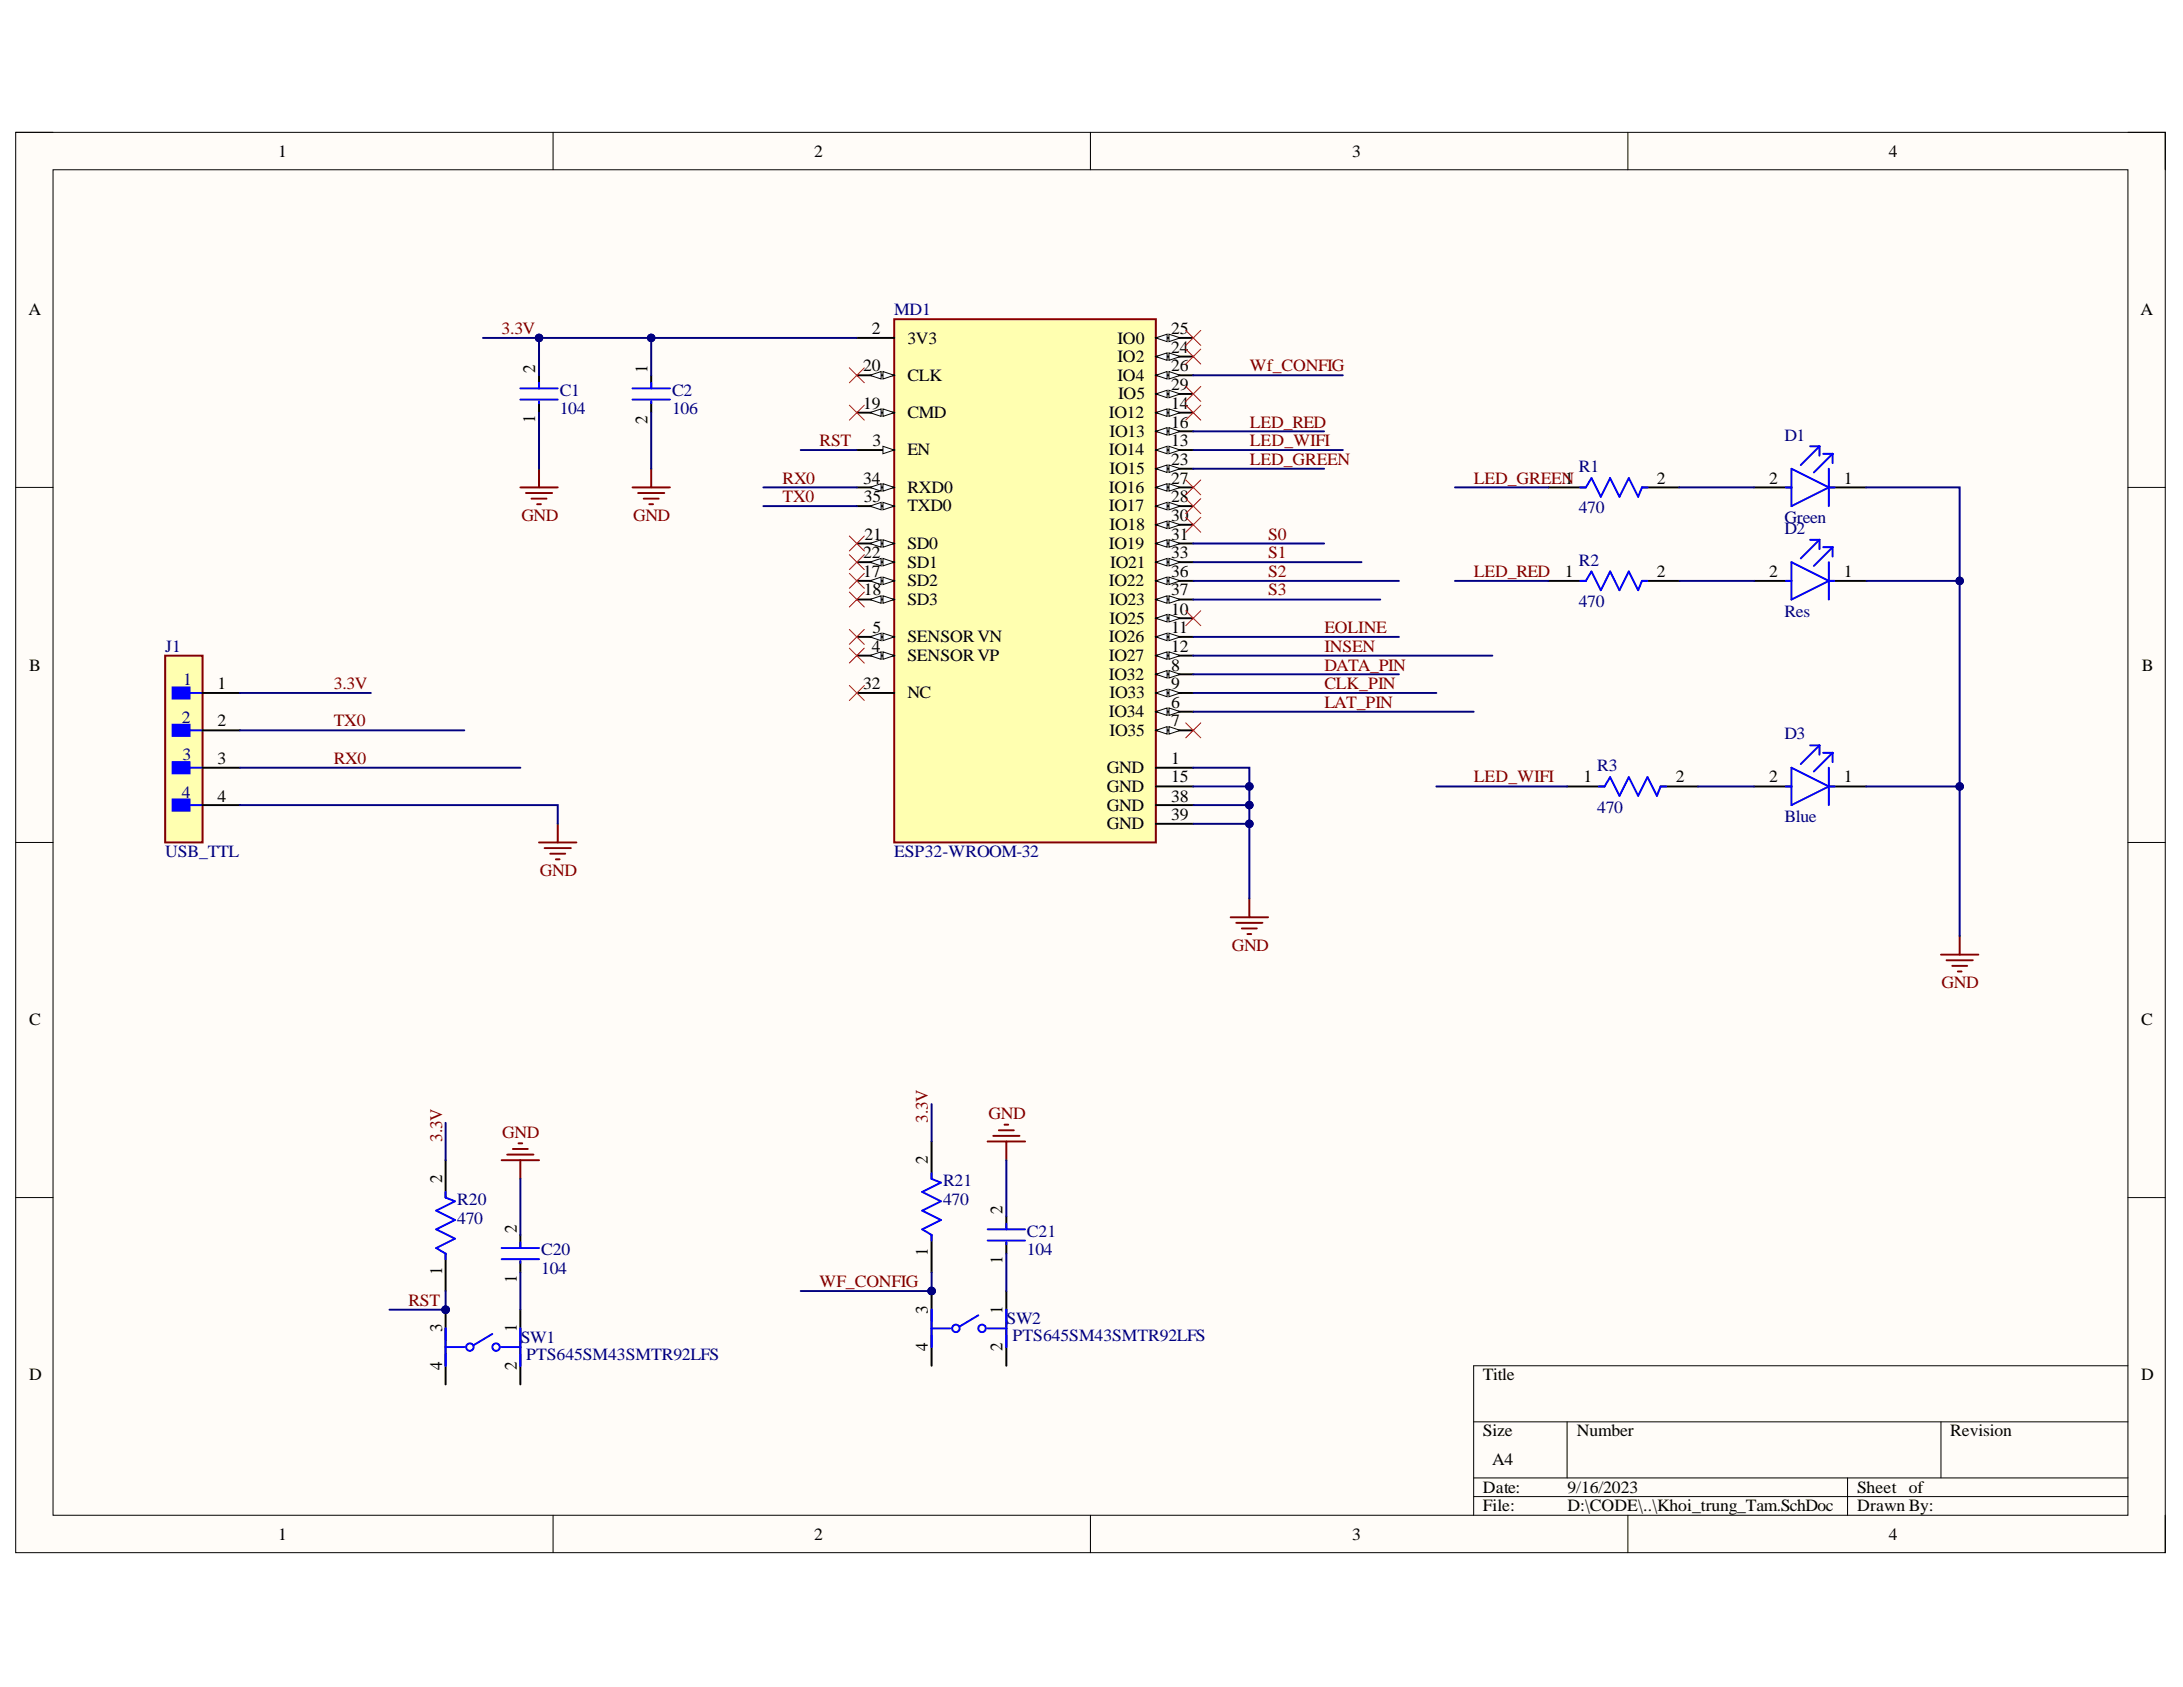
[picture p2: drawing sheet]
<svg xmlns="http://www.w3.org/2000/svg" width="279mm" height="216mm" viewBox="0 0 279 216" stroke-linecap="round" stroke-linejoin="round" font-family="sans-serif">
<defs><g id="words">
<g font-size="2.3">
<text x="68.5" y="47.8" transform="rotate(-90 68.5 47.8)">2</text>
<text x="82.9" y="47.8" transform="rotate(-90 82.9 47.8)">1</text>
<text x="68.5" y="54.1" transform="rotate(-90 68.5 54.1)">1</text>
<text x="82.9" y="54.3" transform="rotate(-90 82.9 54.3)">2</text>
<text x="118.8" y="148.9" transform="rotate(-90 118.8 148.9)">2</text>
<text x="56.6" y="151.4" transform="rotate(-90 56.6 151.4)">2</text>
<text x="128.3" y="155.4" transform="rotate(-90 128.3 155.4)">2</text>
<text x="66.1" y="157.8" transform="rotate(-90 66.1 157.8)">2</text>
<text x="118.8" y="160.8" transform="rotate(-90 118.8 160.8)">1</text>
<text x="128.3" y="161.8" transform="rotate(-90 128.3 161.8)">1</text>
<text x="56.6" y="163.2" transform="rotate(-90 56.6 163.2)">1</text>
<text x="66.1" y="164.1" transform="rotate(-90 66.1 164.1)">1</text>
<text x="56.6" y="170.5" transform="rotate(-90 56.6 170.5)">3</text>
<text x="66.1" y="170.5" transform="rotate(-90 66.1 170.5)">1</text>
<text x="118.8" y="172.9" transform="rotate(-90 118.8 172.9)">4</text>
<text x="118.8" y="168.1" transform="rotate(-90 118.8 168.1)">3</text>
<text x="128.3" y="172.9" transform="rotate(-90 128.3 172.9)">2</text>
<text x="128.3" y="168.1" transform="rotate(-90 128.3 168.1)">1</text>
<text x="56.6" y="175.3" transform="rotate(-90 56.6 175.3)">4</text>
<text x="66.1" y="175.3" transform="rotate(-90 66.1 175.3)">2</text>
</g>
<g font-size="2.3" fill="#800000">
<text x="118.8" y="143.7" transform="rotate(-90 118.8 143.7)">3.3V</text>
<text x="56.6" y="146.1" transform="rotate(-90 56.6 146.1)">3.3V</text>
</g>
<g font-size="2.2">
<text x="35.6" y="20">1</text>
<text x="104.2" y="20">2</text>
<text x="173.1" y="20">3</text>
<text x="241.7" y="20">4</text>
<text x="3.6" y="40.3">A</text>
<text x="274" y="40.3">A</text>
<text x="110.5" y="47.5">20</text>
<text x="111.6" y="42.7">2</text>
<text x="116.1" y="44">3V3</text>
<text x="143" y="44">IO0</text>
<text x="143" y="46.3">IO2</text>
<text x="149.9" y="42.7">25</text>
<text x="149.9" y="45.2">24</text>
<text x="149.9" y="47.5">26</text>
<text x="110.5" y="52.3">19</text>
<text x="116.1" y="48.7">CLK</text>
<text x="116.1" y="53.5">CMD</text>
<text x="141.9" y="53.5">IO12</text>
<text x="143" y="48.7">IO4</text>
<text x="143.1" y="51.1">IO5</text>
<text x="149.9" y="49.9">29</text>
<text x="149.9" y="52.3">14</text>
<text x="111.7" y="57.1">3</text>
<text x="116.1" y="58.3">EN</text>
<text x="141.9" y="58.3">IO14</text>
<text x="142" y="55.9">IO13</text>
<text x="149.9" y="54.7">16</text>
<text x="149.9" y="57.1">13</text>
<text x="149.9" y="59.5">23</text>
<text x="110.5" y="61.9">34</text>
<text x="110.6" y="64.3">35</text>
<text x="116.1" y="63.1">RXD0</text>
<text x="116.1" y="65.5">TXD0</text>
<text x="141.9" y="63.1">IO16</text>
<text x="141.9" y="65.5">IO17</text>
<text x="142" y="60.7">IO15</text>
<text x="149.9" y="61.9">27</text>
<text x="149.9" y="64.3">28</text>
<text x="200.3" y="61.9">1</text>
<text x="212.1" y="61.9">2</text>
<text x="226.4" y="61.9">2</text>
<text x="236" y="61.9">1</text>
<text x="110.5" y="71.5">22</text>
<text x="110.6" y="69.1">21</text>
<text x="116.1" y="70.3">SD0</text>
<text x="141.9" y="70.3">IO19</text>
<text x="142" y="67.8">IO18</text>
<text x="149.9" y="66.6">30</text>
<text x="149.9" y="69.1">31</text>
<text x="149.9" y="71.5">33</text>
<text x="110.5" y="73.8">17</text>
<text x="110.6" y="76.2">18</text>
<text x="116.1" y="72.6">SD1</text>
<text x="116.1" y="75">SD2</text>
<text x="116.1" y="77.5">SD3</text>
<text x="141.9" y="75">IO22</text>
<text x="142" y="77.5">IO23</text>
<text x="142.1" y="72.6">IO21</text>
<text x="149.9" y="73.8">36</text>
<text x="149.9" y="76.2">37</text>
<text x="200.3" y="73.8">1</text>
<text x="212.1" y="73.8">2</text>
<text x="226.4" y="73.8">2</text>
<text x="236" y="73.8">1</text>
<text x="111.6" y="83.4">4</text>
<text x="111.7" y="81">5</text>
<text x="116.1" y="82.2">SENSORVN</text>
<text x="141.9" y="82.2">IO26</text>
<text x="142" y="79.8">IO25</text>
<text x="149.9" y="78.6">10</text>
<text x="149.9" y="81">11</text>
<text x="149.9" y="83.4">12</text>
<text x="3.7" y="85.8">B</text>
<text x="27.8" y="88.2">1</text>
<text x="110.5" y="88.2">32</text>
<text x="116.1" y="84.6">SENSORVP</text>
<text x="116.1" y="89.4">NC</text>
<text x="141.9" y="84.6">IO27</text>
<text x="141.9" y="87">IO32</text>
<text x="142" y="89.4">IO33</text>
<text x="149.9" y="85.8">8</text>
<text x="149.9" y="88.2">9</text>
<text x="274.1" y="85.8">B</text>
<text x="27.8" y="92.9">2</text>
<text x="141.9" y="91.8">IO34</text>
<text x="142" y="94.2">IO35</text>
<text x="149.9" y="90.6">6</text>
<text x="149.9" y="92.9">7</text>
<text x="27.8" y="97.8">3</text>
<text x="141.7" y="98.9">GND</text>
<text x="141.7" y="101.3">GND</text>
<text x="149.9" y="97.8">1</text>
<text x="149.9" y="100.1">15</text>
<text x="202.7" y="100.1">1</text>
<text x="214.5" y="100.1">2</text>
<text x="226.4" y="100.1">2</text>
<text x="236" y="100.1">1</text>
<text x="27.8" y="102.6">4</text>
<text x="141.7" y="103.8">GND</text>
<text x="141.7" y="106.1">GND</text>
<text x="149.9" y="102.6">38</text>
<text x="149.9" y="104.9">39</text>
<text x="3.7" y="131.2">C</text>
<text x="274.1" y="131.2">C</text>
<text x="3.7" y="176.6">D</text>
<text x="189.8" y="176.6">Title</text>
<text x="274.1" y="176.6">D</text>
<text x="189.8" y="183.8">Size</text>
<text x="201.8" y="183.8">Number</text>
<text x="249.6" y="183.8">Revision</text>
<text x="189.8" y="191">Date:</text>
<text x="191" y="187.5">A4</text>
<text x="200.6" y="191">9/16/2023</text>
<text x="237.7" y="191">Sheet</text>
<text x="244.3" y="191">of</text>
<text x="35.6" y="197">1</text>
<text x="104.2" y="197">2</text>
<text x="173.1" y="197">3</text>
<text x="189.8" y="193.4">File:</text>
<text x="200.6" y="193.4">D:\CODE\..\Khoi_trung_Tam.SchDoc</text>
<text x="237.7" y="193.4">Drawn By:</text>
<text x="241.7" y="197">4</text>
</g>
<g font-size="2.2" fill="#000080">
<text x="114.4" y="40.3">MD1</text>
<text x="71.6" y="50.7">C1</text>
<text x="71.6" y="53">104</text>
<text x="86" y="50.7">C2</text>
<text x="86" y="53">106</text>
<text x="228.4" y="56.4">D1</text>
<text x="202.1" y="60.5">R1</text>
<text x="202.1" y="65.7">470</text>
<text x="228.4" y="66.9">Green</text>
<text x="228.4" y="68.3">D2</text>
<text x="202.1" y="72.4">R2</text>
<text x="202.1" y="77.6">470</text>
<text x="21.1" y="83.4">J1</text>
<text x="228.4" y="78.9">Res</text>
<text x="23.4" y="87.7">1</text>
<text x="23.3" y="92.5">2</text>
<text x="228.4" y="94.6">D3</text>
<text x="23.3" y="97.2">3</text>
<text x="204.4" y="98.7">R3</text>
<text x="23.3" y="102.1">4</text>
<text x="204.4" y="104">470</text>
<text x="228.4" y="105.2">Blue</text>
<text x="21.1" y="109.7">USB_TTL</text>
<text x="114.4" y="109.7">ESP32-WROOM-32</text>
<text x="58.5" y="154.2">R20</text>
<text x="120.7" y="151.8">R21</text>
<text x="120.7" y="154.2">470</text>
<text x="58.5" y="156.6">470</text>
<text x="69.3" y="160.7">C20</text>
<text x="131.4" y="158.3">C21</text>
<text x="131.4" y="160.7">104</text>
<text x="69.3" y="163">104</text>
<text x="66.7" y="171.9">SW1</text>
<text x="128.8" y="169.5">SW2</text>
<text x="129.6" y="171.7">PTS645SM43SMTR92LFS</text>
<text x="67.3" y="174">PTS645SM43SMTR92LFS</text>
</g>
<g font-size="2.2" fill="#800000">
<text x="64.2" y="42.7">3.3V</text>
<text x="159.9" y="47.5">Wf_CONFIG</text>
<text x="104.9" y="57.1">RST</text>
<text x="159.9" y="59.5">LED_GREEN</text>
<text x="159.9" y="54.7">LED_RED</text>
<text x="159.9" y="57.1">LED_WIFI</text>
<text x="100.1" y="61.9">RX0</text>
<text x="100.1" y="64.3">TX0</text>
<text x="188.6" y="61.9">LED_GREEN</text>
<text x="66.7" y="66.6">GND</text>
<text x="81" y="66.6">GND</text>
<text x="162.3" y="69.1">S0</text>
<text x="162.3" y="71.5">S1</text>
<text x="162.3" y="73.8">S2</text>
<text x="162.3" y="76.2">S3</text>
<text x="188.6" y="73.8">LED_RED</text>
<text x="169.5" y="81">EOLINE</text>
<text x="169.5" y="83.4">INSEN</text>
<text x="42.7" y="88.2">3.3V</text>
<text x="169.5" y="85.8">DATA_PIN</text>
<text x="169.5" y="88.2">CLK_PIN</text>
<text x="42.7" y="92.9">TX0</text>
<text x="169.5" y="90.6">LAT_PIN</text>
<text x="42.7" y="97.8">RX0</text>
<text x="188.6" y="100.1">LED_WIFI</text>
<text x="69.1" y="112.1">GND</text>
<text x="157.7" y="121.7">GND</text>
<text x="248.5" y="126.4">GND</text>
<text x="126.5" y="143.2">GND</text>
<text x="64.3" y="145.6">GND</text>
<text x="52.3" y="167.1">RST</text>
<text x="104.9" y="164.7">WF_CONFIG</text>
</g>
</g></defs>
<path d="M2 16.9h275.1v181.8h-275.1z" fill-rule="evenodd" fill="#fffcf8"/>
<path d="M2 16.9h275.1v181.8h-275.1z" fill="none" stroke="#000" stroke-width=".13"/>
<path d="M6.8 21.7h265.6v172.2h-265.6z" fill-rule="evenodd" fill="#fffcf8"/>
<g fill="none" stroke="#000" stroke-width=".13">
<path d="M2 16.9h4.8M70.8 16.9v4.8M139.6 16.9v4.8M208.4 16.9v4.8M272.4 16.9h4.7v4.8M6.8 21.7h265.6v172.2h-265.6zM2 62.4h4.8M272.4 62.4h4.7M2 107.8h4.8M272.4 107.8h4.7M2 153.3h4.8M272.4 153.3h4.7"/>
<path d="M272.4 174.8h-83.8v19.1M70.8 193.9v4.8M139.6 193.9v4.8M188.6 182h83.8M188.6 189.1h83.8M188.6 191.5h83.8M200.6 182v7.1M208.4 193.9v4.8M236.5 189.1v4.8M248.4 182v7.1M277.1 193.9v4.8"/>
</g>
<path d="M114.4 40.9h33.5v66.9h-33.5z" fill-rule="evenodd" fill="#ffffb0"/>
<path d="M114.4 40.9h33.5v66.9h-33.5z" fill="none" stroke="#800000" stroke-width=".25"/>
<path d="M109.7 43.2h4.7M109.7 81.5h4.7" fill="none" stroke="#000" stroke-width=".25"/>
<path d="M113 81l1.4 .5-1.4 .5z" fill="#f8fcff"/>
<path d="M113 81l1.4 .5-1.4 .5z" fill="none" stroke="#000" stroke-width=".13"/>
<path d="M111.3 81.5l1.5-.5v1z" fill="#f8fcff"/>
<path d="M111.3 81.5l1.5-.5v1z" fill="none" stroke="#000" stroke-width=".13"/>
<path d="M109.7 83.9h4.7" fill="none" stroke="#000" stroke-width=".25"/>
<path d="M113 83.4l1.4 .5-1.4 .5z" fill="#f8fcff"/>
<path d="M113 83.4l1.4 .5-1.4 .5z" fill="none" stroke="#000" stroke-width=".13"/>
<path d="M111.3 83.9l1.5-.5v1z" fill="#f8fcff"/>
<path d="M111.3 83.9l1.5-.5v1z" fill="none" stroke="#000" stroke-width=".13"/>
<path d="M147.9 43.2h4.8" fill="none" stroke="#000" stroke-width=".25"/>
<path d="M147.9 43.2l1.5-.4v.9z" fill="#f8fcff"/>
<path d="M147.9 43.2l1.5-.4v.9z" fill="none" stroke="#000" stroke-width=".13"/>
<path d="M149.6 42.8l1.5 .4-1.5 .5z" fill="#f8fcff"/>
<path d="M149.6 42.8l1.5 .4-1.5 .5z" fill="none" stroke="#000" stroke-width=".13"/>
<path d="M147.9 45.6h4.8" fill="none" stroke="#000" stroke-width=".25"/>
<path d="M147.9 45.6l1.5-.4v.9z" fill="#f8fcff"/>
<path d="M147.9 45.6l1.5-.4v.9z" fill="none" stroke="#000" stroke-width=".13"/>
<path d="M149.6 45.2l1.5 .4-1.5 .5z" fill="#f8fcff"/>
<path d="M149.6 45.2l1.5 .4-1.5 .5z" fill="none" stroke="#000" stroke-width=".13"/>
<path d="M147.9 48h4.8" fill="none" stroke="#000" stroke-width=".25"/>
<path d="M147.9 48l1.5-.5v1z" fill="#f8fcff"/>
<path d="M147.9 48l1.5-.5v1z" fill="none" stroke="#000" stroke-width=".13"/>
<path d="M149.6 47.5l1.5 .5-1.5 .5z" fill="#f8fcff"/>
<path d="M149.6 47.5l1.5 .5-1.5 .5z" fill="none" stroke="#000" stroke-width=".13"/>
<path d="M147.9 50.4h4.8" fill="none" stroke="#000" stroke-width=".25"/>
<path d="M147.9 50.4l1.5-.5v1z" fill="#f8fcff"/>
<path d="M147.9 50.4l1.5-.5v1z" fill="none" stroke="#000" stroke-width=".13"/>
<path d="M149.6 49.9l1.5 .5-1.5 .5z" fill="#f8fcff"/>
<path d="M149.6 49.9l1.5 .5-1.5 .5z" fill="none" stroke="#000" stroke-width=".13"/>
<path d="M147.9 52.8h4.8" fill="none" stroke="#000" stroke-width=".25"/>
<path d="M147.9 52.8l1.5-.5v1z" fill="#f8fcff"/>
<path d="M147.9 52.8l1.5-.5v1z" fill="none" stroke="#000" stroke-width=".13"/>
<path d="M149.6 52.3l1.5 .5-1.5 .5z" fill="#f8fcff"/>
<path d="M149.6 52.3l1.5 .5-1.5 .5z" fill="none" stroke="#000" stroke-width=".13"/>
<path d="M147.9 55.2h4.8" fill="none" stroke="#000" stroke-width=".25"/>
<path d="M147.9 55.2l1.5-.5v1z" fill="#f8fcff"/>
<path d="M147.9 55.2l1.5-.5v1z" fill="none" stroke="#000" stroke-width=".13"/>
<path d="M149.6 54.7l1.5 .5-1.5 .5z" fill="#f8fcff"/>
<path d="M149.6 54.7l1.5 .5-1.5 .5z" fill="none" stroke="#000" stroke-width=".13"/>
<path d="M147.9 57.6h4.8" fill="none" stroke="#000" stroke-width=".25"/>
<path d="M147.9 57.6l1.5-.5v1z" fill="#f8fcff"/>
<path d="M147.9 57.6l1.5-.5v1z" fill="none" stroke="#000" stroke-width=".13"/>
<path d="M149.6 57.1l1.5 .5-1.5 .5z" fill="#f8fcff"/>
<path d="M149.6 57.1l1.5 .5-1.5 .5z" fill="none" stroke="#000" stroke-width=".13"/>
<path d="M147.9 60h4.8" fill="none" stroke="#000" stroke-width=".25"/>
<path d="M147.9 60l1.5-.5v1z" fill="#f8fcff"/>
<path d="M147.9 60l1.5-.5v1z" fill="none" stroke="#000" stroke-width=".13"/>
<path d="M149.6 59.5l1.5 .5-1.5 .5z" fill="#f8fcff"/>
<path d="M149.6 59.5l1.5 .5-1.5 .5z" fill="none" stroke="#000" stroke-width=".13"/>
<path d="M147.9 62.4h4.8" fill="none" stroke="#000" stroke-width=".25"/>
<path d="M147.9 62.4l1.5-.5v1z" fill="#f8fcff"/>
<path d="M147.9 62.4l1.5-.5v1z" fill="none" stroke="#000" stroke-width=".13"/>
<path d="M149.6 61.9l1.5 .5-1.5 .5z" fill="#f8fcff"/>
<path d="M149.6 61.9l1.5 .5-1.5 .5z" fill="none" stroke="#000" stroke-width=".13"/>
<path d="M147.9 64.8h4.8" fill="none" stroke="#000" stroke-width=".25"/>
<path d="M147.9 64.8l1.5-.5v.9z" fill="#f8fcff"/>
<path d="M147.9 64.8l1.5-.5v.9z" fill="none" stroke="#000" stroke-width=".13"/>
<path d="M149.6 64.3l1.5 .5-1.5 .4z" fill="#f8fcff"/>
<path d="M149.6 64.3l1.5 .5-1.5 .4z" fill="none" stroke="#000" stroke-width=".13"/>
<path d="M147.9 67.2h4.8" fill="none" stroke="#000" stroke-width=".25"/>
<path d="M147.9 67.2l1.5-.5v.9z" fill="#f8fcff"/>
<path d="M147.9 67.2l1.5-.5v.9z" fill="none" stroke="#000" stroke-width=".13"/>
<path d="M149.6 66.7l1.5 .5-1.5 .4z" fill="#f8fcff"/>
<path d="M149.6 66.7l1.5 .5-1.5 .4z" fill="none" stroke="#000" stroke-width=".13"/>
<path d="M147.9 69.6h4.8" fill="none" stroke="#000" stroke-width=".25"/>
<path d="M147.9 69.6l1.5-.5v.9z" fill="#f8fcff"/>
<path d="M147.9 69.6l1.5-.5v.9z" fill="none" stroke="#000" stroke-width=".13"/>
<path d="M149.6 69.1l1.5 .5-1.5 .4z" fill="#f8fcff"/>
<path d="M149.6 69.1l1.5 .5-1.5 .4z" fill="none" stroke="#000" stroke-width=".13"/>
<path d="M147.9 71.9h4.8" fill="none" stroke="#000" stroke-width=".25"/>
<path d="M147.9 71.9l1.5-.4v.9z" fill="#f8fcff"/>
<path d="M147.9 71.9l1.5-.4v.9z" fill="none" stroke="#000" stroke-width=".13"/>
<path d="M149.6 71.5l1.5 .4-1.5 .5z" fill="#f8fcff"/>
<path d="M149.6 71.5l1.5 .4-1.5 .5z" fill="none" stroke="#000" stroke-width=".13"/>
<path d="M147.9 74.3h4.8" fill="none" stroke="#000" stroke-width=".25"/>
<path d="M147.9 74.3l1.5-.4v.9z" fill="#f8fcff"/>
<path d="M147.9 74.3l1.5-.4v.9z" fill="none" stroke="#000" stroke-width=".13"/>
<path d="M149.6 73.9l1.5 .4-1.5 .5z" fill="#f8fcff"/>
<path d="M149.6 73.9l1.5 .4-1.5 .5z" fill="none" stroke="#000" stroke-width=".13"/>
<path d="M147.9 76.7h4.8" fill="none" stroke="#000" stroke-width=".25"/>
<path d="M147.9 76.7l1.5-.4v.9z" fill="#f8fcff"/>
<path d="M147.9 76.7l1.5-.4v.9z" fill="none" stroke="#000" stroke-width=".13"/>
<path d="M149.6 76.3l1.5 .4-1.5 .5z" fill="#f8fcff"/>
<path d="M149.6 76.3l1.5 .4-1.5 .5z" fill="none" stroke="#000" stroke-width=".13"/>
<path d="M147.9 79.1h4.8" fill="none" stroke="#000" stroke-width=".25"/>
<path d="M147.9 79.1l1.5-.5v1z" fill="#f8fcff"/>
<path d="M147.9 79.1l1.5-.5v1z" fill="none" stroke="#000" stroke-width=".13"/>
<path d="M149.6 78.6l1.5 .5-1.5 .5z" fill="#f8fcff"/>
<path d="M149.6 78.6l1.5 .5-1.5 .5z" fill="none" stroke="#000" stroke-width=".13"/>
<path d="M147.9 81.5h4.8" fill="none" stroke="#000" stroke-width=".25"/>
<path d="M147.9 81.5l1.5-.5v1z" fill="#f8fcff"/>
<path d="M147.9 81.5l1.5-.5v1z" fill="none" stroke="#000" stroke-width=".13"/>
<path d="M149.6 81l1.5 .5-1.5 .5z" fill="#f8fcff"/>
<path d="M149.6 81l1.5 .5-1.5 .5z" fill="none" stroke="#000" stroke-width=".13"/>
<path d="M147.9 83.9h4.8" fill="none" stroke="#000" stroke-width=".25"/>
<path d="M147.9 83.9l1.5-.5v1z" fill="#f8fcff"/>
<path d="M147.9 83.9l1.5-.5v1z" fill="none" stroke="#000" stroke-width=".13"/>
<path d="M149.6 83.4l1.5 .5-1.5 .5z" fill="#f8fcff"/>
<path d="M149.6 83.4l1.5 .5-1.5 .5z" fill="none" stroke="#000" stroke-width=".13"/>
<path d="M147.9 86.3h4.8" fill="none" stroke="#000" stroke-width=".25"/>
<path d="M147.9 86.3l1.5-.5v1z" fill="#f8fcff"/>
<path d="M147.9 86.3l1.5-.5v1z" fill="none" stroke="#000" stroke-width=".13"/>
<path d="M149.6 85.8l1.5 .5-1.5 .5z" fill="#f8fcff"/>
<path d="M149.6 85.8l1.5 .5-1.5 .5z" fill="none" stroke="#000" stroke-width=".13"/>
<path d="M147.9 88.7h4.8" fill="none" stroke="#000" stroke-width=".25"/>
<path d="M147.9 88.7l1.5-.5v1z" fill="#f8fcff"/>
<path d="M147.9 88.7l1.5-.5v1z" fill="none" stroke="#000" stroke-width=".13"/>
<path d="M149.6 88.2l1.5 .5-1.5 .5z" fill="#f8fcff"/>
<path d="M149.6 88.2l1.5 .5-1.5 .5z" fill="none" stroke="#000" stroke-width=".13"/>
<path d="M147.9 91.1h4.8" fill="none" stroke="#000" stroke-width=".25"/>
<path d="M147.9 91.1l1.5-.5v1z" fill="#f8fcff"/>
<path d="M147.9 91.1l1.5-.5v1z" fill="none" stroke="#000" stroke-width=".13"/>
<path d="M149.6 90.6l1.5 .5-1.5 .5z" fill="#f8fcff"/>
<path d="M149.6 90.6l1.5 .5-1.5 .5z" fill="none" stroke="#000" stroke-width=".13"/>
<path d="M147.9 93.5h4.8" fill="none" stroke="#000" stroke-width=".25"/>
<path d="M147.9 93.5l1.5-.5v1z" fill="#f8fcff"/>
<path d="M147.9 93.5l1.5-.5v1z" fill="none" stroke="#000" stroke-width=".13"/>
<path d="M149.6 93l1.5 .5-1.5 .5z" fill="#f8fcff"/>
<path d="M149.6 93l1.5 .5-1.5 .5z" fill="none" stroke="#000" stroke-width=".13"/>
<path d="M109.7 48h4.7" fill="none" stroke="#000" stroke-width=".25"/>
<path d="M113 47.5l1.4 .5-1.4 .5z" fill="#f8fcff"/>
<path d="M113 47.5l1.4 .5-1.4 .5z" fill="none" stroke="#000" stroke-width=".13"/>
<path d="M111.3 48l1.5-.5v1z" fill="#f8fcff"/>
<path d="M111.3 48l1.5-.5v1z" fill="none" stroke="#000" stroke-width=".13"/>
<path d="M109.7 52.8h4.7" fill="none" stroke="#000" stroke-width=".25"/>
<path d="M113 52.3l1.4 .5-1.4 .5z" fill="#f8fcff"/>
<path d="M113 52.3l1.4 .5-1.4 .5z" fill="none" stroke="#000" stroke-width=".13"/>
<path d="M111.3 52.8l1.5-.5v1z" fill="#f8fcff"/>
<path d="M111.3 52.8l1.5-.5v1z" fill="none" stroke="#000" stroke-width=".13"/>
<path d="M109.7 57.6h4.7" fill="none" stroke="#000" stroke-width=".25"/>
<path d="M113 57.1l1.4 .5-1.4 .5z" fill="#f8fcff"/>
<path d="M113 57.1l1.4 .5-1.4 .5z" fill="none" stroke="#000" stroke-width=".13"/>
<path d="M109.7 62.4h4.7M109.7 88.7h4.7" fill="none" stroke="#000" stroke-width=".25"/>
<path d="M113 61.9l1.4 .5-1.4 .5z" fill="#f8fcff"/>
<path d="M113 61.9l1.4 .5-1.4 .5z" fill="none" stroke="#000" stroke-width=".13"/>
<path d="M111.3 62.4l1.5-.5v1z" fill="#f8fcff"/>
<path d="M111.3 62.4l1.5-.5v1z" fill="none" stroke="#000" stroke-width=".13"/>
<path d="M109.7 64.8h4.7" fill="none" stroke="#000" stroke-width=".25"/>
<path d="M113 64.3l1.4 .5-1.4 .4z" fill="#f8fcff"/>
<path d="M113 64.3l1.4 .5-1.4 .4z" fill="none" stroke="#000" stroke-width=".13"/>
<path d="M111.3 64.8l1.5-.5v.9z" fill="#f8fcff"/>
<path d="M111.3 64.8l1.5-.5v.9z" fill="none" stroke="#000" stroke-width=".13"/>
<path d="M109.7 69.6h4.7" fill="none" stroke="#000" stroke-width=".25"/>
<path d="M113 69.1l1.4 .5-1.4 .4z" fill="#f8fcff"/>
<path d="M113 69.1l1.4 .5-1.4 .4z" fill="none" stroke="#000" stroke-width=".13"/>
<path d="M111.3 69.6l1.5-.5v.9z" fill="#f8fcff"/>
<path d="M111.3 69.6l1.5-.5v.9z" fill="none" stroke="#000" stroke-width=".13"/>
<path d="M109.7 71.9h4.7" fill="none" stroke="#000" stroke-width=".25"/>
<path d="M113 71.5l1.4 .4-1.4 .5z" fill="#f8fcff"/>
<path d="M113 71.5l1.4 .4-1.4 .5z" fill="none" stroke="#000" stroke-width=".13"/>
<path d="M111.3 71.9l1.5-.4v.9z" fill="#f8fcff"/>
<path d="M111.3 71.9l1.5-.4v.9z" fill="none" stroke="#000" stroke-width=".13"/>
<path d="M109.7 74.3h4.7" fill="none" stroke="#000" stroke-width=".25"/>
<path d="M113 73.9l1.4 .4-1.4 .5z" fill="#f8fcff"/>
<path d="M113 73.9l1.4 .4-1.4 .5z" fill="none" stroke="#000" stroke-width=".13"/>
<path d="M111.3 74.3l1.5-.4v.9z" fill="#f8fcff"/>
<path d="M111.3 74.3l1.5-.4v.9z" fill="none" stroke="#000" stroke-width=".13"/>
<path d="M109.7 76.7h4.7" fill="none" stroke="#000" stroke-width=".25"/>
<path d="M113 76.3l1.4 .4-1.4 .5z" fill="#f8fcff"/>
<path d="M113 76.3l1.4 .4-1.4 .5z" fill="none" stroke="#000" stroke-width=".13"/>
<path d="M111.3 76.7l1.5-.4v.9z" fill="#f8fcff"/>
<path d="M111.3 76.7l1.5-.4v.9z" fill="none" stroke="#000" stroke-width=".13"/>
<g fill="none" stroke="#000" stroke-width=".25">
<path d="M69 48v1.7M69 51.4v1.4M83.3 48v1.7M83.3 51.4v1.4M198.2 62.4h4.8M198.2 74.3h4.8M210.2 62.4h4.7M210.2 74.3h4.7M224.5 62.4h4.8M224.5 74.3h4.8M234.1 62.4h4.8M234.1 74.3h4.8"/>
<path d="M147.9 98.3h4.8M147.9 100.6h4.8M147.9 103h4.8M147.9 105.4h4.8M200.6 100.7h4.8M212.5 100.7h4.8M224.5 100.7h4.8M234.1 100.7h4.8"/>
</g>
<g fill="none" stroke="#800000" stroke-width=".25">
<path d="M69 60v2.4M83.3 60v2.4M66.6 62.4h4.8M67.3 63.1h3.4M68 63.8h1.9M68.8 64.5h.4M81 62.4h4.7M81.7 63.1h3.3M82.4 63.8h1.9M83.1 64.5h.5M157.5 117.4h4.8M158.2 118.1h3.4"/>
<path d="M158.9 118.8h2M159.7 119.5h.4M159.9 115v2.4M250.8 119.8v2.4M248.4 122.2h4.8M249.1 122.9h3.4M249.9 123.6h1.9M250.6 124.3h.5"/>
</g>
<g fill="none" stroke="#00f" stroke-width=".25">
<path d="M66.6 49.7h4.8M66.6 51.1h4.8M69 49v.7M69 51.4v.2M81 49.7h4.7M81 51.1h4.7M83.3 49v.7M83.3 51.4v.2M229.3 60l4.8 2.4-4.8 2.4zM231.7 57.1h1.2M232.9 57.1l-2.4 2.4M232.9 57.1v1.2"/>
<path d="M233.3 58.1h1.3M234.1 60v4.8M234.6 58.1l-2.4 2.4M234.6 58.1v1.2M202.3 62.4h.7l.7-1.2 1.2 2.4 1.2-2.4 1.2 2.4 1.2-2.4 1.2 2.4 .5-1.2h.7M202.3 74.3h.7l.7-1.2 1.2 2.4 1.2-2.4 1.2 2.4 1.2-2.4 1.2 2.4 .5-1.2h.7M228.6 62.4h.7M228.6 74.3h.7M229.3 71.9l4.8 2.4-4.8 2.4zM231.7 69.1h1.2M232.9 69.1v1.2M232.9 69.1l-2.4 2.4"/>
<path d="M233.3 70h1.3M234.1 71.9v4.8M234.1 62.4h.7M234.1 74.3h.7M234.6 70v1.2M234.6 70l-2.4 2.4M229.3 98.3l4.8 2.4-4.8 2.3zM231.7 95.4h1.2M232.9 95.4v1.2M232.9 95.4l-2.4 2.4M233.3 96.3h1.3M234.1 98.3v4.7"/>
<path d="M234.6 96.3v1.2M234.6 96.3l-2.4 2.4M204.6 100.7h.8l.7-1.2 1.2 2.3 1.2-2.3 1.2 2.3 1.2-2.3 1.2 2.3 .4-1.1h.8M228.6 100.7h.7M234.1 100.7h.7"/>
</g>
<path d="M21.1 83.9h4.8v23.9h-4.8z" fill-rule="evenodd" fill="#ffffb0"/>
<path d="M21.1 83.9h4.8v23.9h-4.8z" fill="none" stroke="#800000" stroke-width=".25"/>
<path d="M22.1 88h2.2v1.4h-2.2z" fill-rule="evenodd" fill="#00f"/>
<path d="M22.1 88h2.2v1.4h-2.2zM24.3 88.7h1.6" fill="none" stroke="#00f" stroke-width=".25"/>
<path d="M22.1 92.8h2.2v1.4h-2.2z" fill-rule="evenodd" fill="#00f"/>
<path d="M22.1 92.8h2.2v1.4h-2.2zM24.3 93.5h1.6" fill="none" stroke="#00f" stroke-width=".25"/>
<path d="M22.1 97.5h2.2v1.5h-2.2z" fill-rule="evenodd" fill="#00f"/>
<path d="M22.1 97.5h2.2v1.5h-2.2zM24.3 98.3h1.6" fill="none" stroke="#00f" stroke-width=".25"/>
<path d="M22.1 102.3h2.2v1.5h-2.2z" fill-rule="evenodd" fill="#00f"/>
<path d="M22.1 102.3h2.2v1.5h-2.2zM24.3 103h1.6" fill="none" stroke="#00f" stroke-width=".25"/>
<path d="M25.9 88.7h4.8M25.9 93.5h4.8M25.9 98.3h4.8M25.9 103h4.8" fill="none" stroke="#000" stroke-width=".25"/>
<path d="M69 107.8h4.8M69.7 108.5h3.4M70.4 109.3h1.9M71.1 110h.5M71.4 105.4v2.4" fill="none" stroke="#800000" stroke-width=".25"/>
<circle cx="57" cy="167.6" r=".48" fill="#000080"/>
<circle cx="57" cy="167.6" r=".48" fill="none" stroke="#000080" stroke-width=".13"/>
<path d="M57 167.6v4.8" fill="none" stroke="#000" stroke-width=".25"/>
<circle cx="57" cy="167.6" r=".48" fill="#000080"/>
<circle cx="57" cy="167.6" r=".48" fill="none" stroke="#000080" stroke-width=".13"/>
<path d="M57 148.5v4.8M66.6 158v1.7M57 160.4v4.8M57 172.4v4.8M66.6 161.4v1.4M66.6 167.6v9.6" fill="none" stroke="#000" stroke-width=".25"/>
<g fill="none" stroke="#00f" stroke-width=".25">
<path d="M57 152.5v.8l1.2 .4-2.4 1.2 2.4 1.2-2.4 1.2 2.4 1.2-2.4 1.2 1.2 .7v.8M64.2 159.7h4.8M66.6 159v.7M57 172.4h2.4M57 170v4.8M63 170.7l-2.4 1.5M64.2 172.4h2.4M64.2 161.2h4.8M66.6 161.4v.2M66.6 170v4.8"/>
<circle cx="60.1" cy="172.4" r=".48"/>
<circle cx="63.5" cy="172.4" r=".48"/>
</g>
<path d="M152.7 98.3h7.2v16.7" fill="none" stroke="#000080" stroke-width=".25"/>
<circle cx="159.9" cy="100.6" r=".48" fill="#000080"/>
<circle cx="159.9" cy="100.6" r=".48" fill="none" stroke="#000080" stroke-width=".13"/>
<circle cx="159.9" cy="103" r=".48" fill="#000080"/>
<circle cx="159.9" cy="103" r=".48" fill="none" stroke="#000080" stroke-width=".13"/>
<circle cx="159.9" cy="105.4" r=".48" fill="#000080"/>
<circle cx="159.9" cy="105.4" r=".48" fill="none" stroke="#000080" stroke-width=".13"/>
<path d="M152.7 100.6h7.2" fill="none" stroke="#000080" stroke-width=".25"/>
<circle cx="159.9" cy="100.6" r=".48" fill="#000080"/>
<circle cx="159.9" cy="100.6" r=".48" fill="none" stroke="#000080" stroke-width=".13"/>
<path d="M152.7 103h7.2" fill="none" stroke="#000080" stroke-width=".25"/>
<circle cx="159.9" cy="103" r=".48" fill="#000080"/>
<circle cx="159.9" cy="103" r=".48" fill="none" stroke="#000080" stroke-width=".13"/>
<path d="M152.7 105.4h7.2" fill="none" stroke="#000080" stroke-width=".25"/>
<circle cx="159.9" cy="105.4" r=".48" fill="#000080"/>
<circle cx="159.9" cy="105.4" r=".48" fill="none" stroke="#000080" stroke-width=".13"/>
<path d="M214.9 62.4h9.6M214.9 74.3h9.6M238.9 62.4h11.9v57.4M217.3 100.7h7.2" fill="none" stroke="#000080" stroke-width=".25"/>
<circle cx="250.8" cy="74.3" r=".48" fill="#000080"/>
<circle cx="250.8" cy="74.3" r=".48" fill="none" stroke="#000080" stroke-width=".13"/>
<circle cx="250.8" cy="100.6" r=".48" fill="#000080"/>
<circle cx="250.8" cy="100.6" r=".48" fill="none" stroke="#000080" stroke-width=".13"/>
<path d="M238.9 74.3h11.9" fill="none" stroke="#000080" stroke-width=".25"/>
<circle cx="250.8" cy="74.3" r=".48" fill="#000080"/>
<circle cx="250.8" cy="74.3" r=".48" fill="none" stroke="#000080" stroke-width=".13"/>
<path d="M238.9 100.7h11.9" fill="none" stroke="#000080" stroke-width=".25"/>
<circle cx="250.8" cy="100.6" r=".48" fill="#000080"/>
<circle cx="250.8" cy="100.6" r=".48" fill="none" stroke="#000080" stroke-width=".13"/>
<path d="M83.3 43.2v4.8M186.2 62.4h12M186.2 74.3h12M183.8 100.7h16.8" fill="none" stroke="#000080" stroke-width=".25"/>
<circle cx="83.3" cy="43.2" r=".48" fill="#000080"/>
<circle cx="83.3" cy="43.2" r=".48" fill="none" stroke="#000080" stroke-width=".13"/>
<path d="M69 43.2v4.8" fill="none" stroke="#000080" stroke-width=".25"/>
<circle cx="69" cy="43.2" r=".48" fill="#000080"/>
<circle cx="69" cy="43.2" r=".48" fill="none" stroke="#000080" stroke-width=".13"/>
<path d="M61.8 43.2h47.9" fill="none" stroke="#000080" stroke-width=".25"/>
<circle cx="69" cy="43.2" r=".48" fill="#000080"/>
<circle cx="69" cy="43.2" r=".48" fill="none" stroke="#000080" stroke-width=".13"/>
<circle cx="83.3" cy="43.2" r=".48" fill="#000080"/>
<circle cx="83.3" cy="43.2" r=".48" fill="none" stroke="#000080" stroke-width=".13"/>
<g fill="none" stroke="#000080" stroke-width=".25">
<path d="M69 52.8v7.2M83.3 52.8v7.2M102.5 57.6h7.2M152.7 57.6h19.2M152.7 55.2h16.8M97.7 62.4h12M97.7 64.8h12M152.7 69.6h16.8M152.7 71.9h21.6M152.7 74.3h26.3M152.7 76.7h24M30.7 88.7h16.8"/>
<path d="M30.7 93.5h28.7M30.7 98.3h35.9M152.7 86.3h26.3M152.7 88.7h31.1M152.7 91.1h35.9M152.7 81.5h26.3M152.7 83.9h38.3M30.7 103h40.7v2.4M57 143.7v4.8M66.6 150.9v7.1M57 165.2v2.4h-7.1M66.6 162.8v4.8"/>
</g>
<path d="M64.2 148.5h4.8M64.9 147.8h3.4M65.6 147h2M66.4 146.3h.4M66.6 148.5v2.4" fill="none" stroke="#800000" stroke-width=".25"/>
<circle cx="57" cy="167.6" r=".48" fill="#000080"/>
<circle cx="57" cy="167.6" r=".48" fill="none" stroke="#000080" stroke-width=".13"/>
<circle cx="119.2" cy="165.2" r=".48" fill="#000080"/>
<circle cx="119.2" cy="165.2" r=".48" fill="none" stroke="#000080" stroke-width=".13"/>
<path d="M119.2 165.2v4.8" fill="none" stroke="#000" stroke-width=".25"/>
<circle cx="119.2" cy="165.2" r=".48" fill="#000080"/>
<circle cx="119.2" cy="165.2" r=".48" fill="none" stroke="#000080" stroke-width=".13"/>
<path d="M119.2 146.1v4.8M119.2 158v4.8M128.8 155.7v1.6M128.8 159v1.4M119.2 170v4.8M128.8 165.2v9.6" fill="none" stroke="#000" stroke-width=".25"/>
<g fill="none" stroke="#00f" stroke-width=".25">
<path d="M119.2 150.2v.7l1.2 .5-2.4 1.1 2.4 1.2-2.4 1.2 2.4 1.2-2.4 1.2 1.2 .7v.8M126.4 157.3h4.8M126.4 158.8h4.8M128.8 156.6v.7M128.8 159v.2M119.2 170h2.4M119.2 167.6v4.8M125.2 168.3l-2.4 1.5M126.4 170h2.4M128.8 167.6v4.8"/>
<circle cx="122.3" cy="170" r=".48"/>
<circle cx="125.7" cy="170" r=".48"/>
</g>
<path d="M119.2 141.3v4.8M128.8 148.5v7.2M119.2 162.8v2.4h-16.7M128.8 160.4v4.8" fill="none" stroke="#000080" stroke-width=".25"/>
<path d="M126.4 146.1h4.8M127.1 145.4h3.4M127.8 144.7h2M128.6 143.9h.4M128.8 146.1v2.4" fill="none" stroke="#800000" stroke-width=".25"/>
<circle cx="119.2" cy="165.2" r=".48" fill="#000080"/>
<circle cx="119.2" cy="165.2" r=".48" fill="none" stroke="#000080" stroke-width=".13"/>
<path d="M152.7 48h19.2M152.7 60h16.8" fill="none" stroke="#000080" stroke-width=".25"/>
<g fill="none" stroke="#f00" stroke-width=".13">
<path d="M108.7 51.9l1.9 1.9M108.7 47.1l1.9 1.9M110.6 51.9l-1.9 1.9M110.6 47.1l-1.9 1.9M151.8 42.3l1.9 1.9M151.8 44.7l1.9 1.9M151.8 49.5l1.9 1.9M151.8 51.9l1.9 1.9M153.7 42.3l-1.9 1.9M153.7 44.7l-1.9 1.9M153.7 49.5l-1.9 1.9M153.7 51.9l-1.9 1.9"/>
<path d="M108.7 68.6l1.9 1.9M108.7 71l1.9 1.9M108.7 73.4l1.9 1.9M108.7 75.8l1.9 1.9M110.6 68.6l-1.9 1.9M110.6 71l-1.9 1.9M110.6 73.4l-1.9 1.9M110.6 75.8l-1.9 1.9M151.8 61.4l1.9 1.9M151.8 63.8l1.9 1.9M151.8 66.2l1.9 1.9M151.8 78.2l1.9 1.9"/>
<path d="M153.7 61.4l-1.9 1.9M153.7 63.8l-1.9 1.9M153.7 66.2l-1.9 1.9M153.7 78.2l-1.9 1.9M108.7 80.6l1.9 1.9M108.7 82.9l1.9 2M108.7 87.7l1.9 1.9M110.6 80.6l-1.9 1.9M110.6 82.9l-1.9 2M110.6 87.7l-1.9 1.9M151.8 92.5l1.9 1.9M153.7 92.5l-1.9 1.9"/>
</g>
<use href="#words"/>
</svg>
